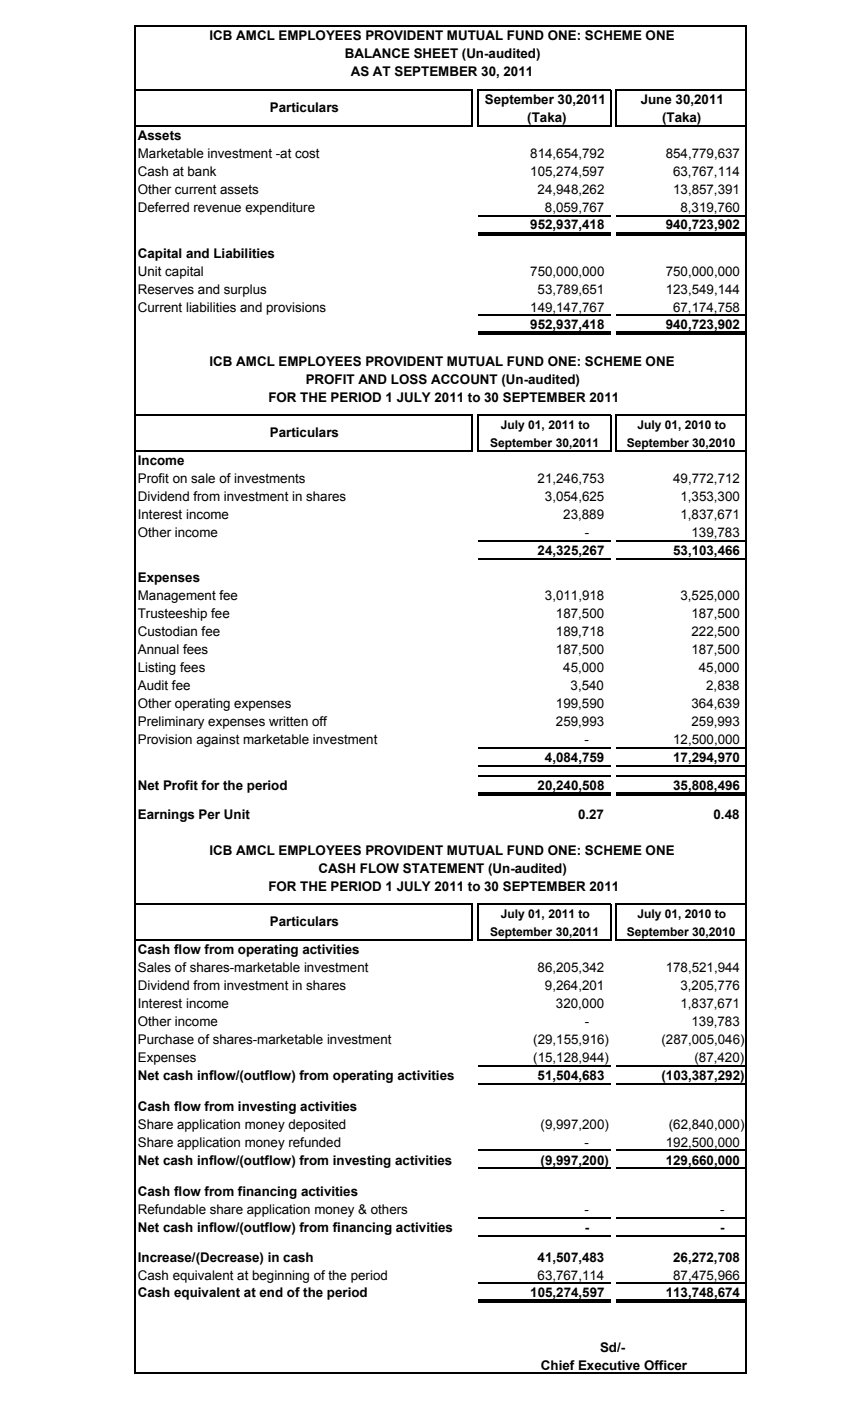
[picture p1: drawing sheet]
<svg xmlns="http://www.w3.org/2000/svg" width="216mm" height="356mm" viewBox="0 0 216 356" stroke-linecap="round" stroke-linejoin="round" font-family="sans-serif">
<defs><g id="words">
<g font-size="3.4">
<text x="53.2" y="10.2">ICB AMCL EMPLOYEES PROVIDENT MUTUAL FUND ONE: SCHEME ONE</text>
<text x="87.5" y="14.7">BALANCE SHEET (Un-audited)</text>
<text x="89" y="19.3">AS AT SEPTEMBER 30, 2011</text>
<text x="68.5" y="28.4">Particulars</text>
<text x="123" y="26.5">September 30,2011</text>
<text x="162.6" y="26.5">June 30,2011</text>
<text x="35" y="35.6">Assets</text>
<text x="133.8" y="31.1">(Taka)</text>
<text x="168" y="31.1">(Taka)</text>
<text x="35" y="40.2">Marketable investment -at cost</text>
<text x="134.5" y="40.2">814,654,792</text>
<text x="168.9" y="40.2">854,779,637</text>
<text x="35" y="44.8">Cash at bank</text>
<text x="134.5" y="44.8">105,274,597</text>
<text x="170.8" y="44.8">63,767,114</text>
<text x="35" y="49.4">Other current assets</text>
<text x="35" y="53.9">Deferred revenue expenditure</text>
<text x="136.4" y="49.4">24,948,262</text>
<text x="138.3" y="53.9">8,059,767</text>
<text x="170.8" y="49.4">13,857,391</text>
<text x="172.6" y="53.9">8,319,760</text>
<text x="134.5" y="58.3">952,937,418</text>
<text x="168.9" y="58.3">940,723,902</text>
<text x="35" y="65.4">Capital and Liabilities</text>
<text x="35" y="70">Unit capital</text>
<text x="134.5" y="70">750,000,000</text>
<text x="168.9" y="70">750,000,000</text>
<text x="35" y="74.6">Reserves and surplus</text>
<text x="136.4" y="74.6">53,789,651</text>
<text x="168.9" y="74.6">123,549,144</text>
<text x="35" y="79.2">Current liabilities and provisions</text>
<text x="134.5" y="79.2">149,147,767</text>
<text x="134.5" y="83.5">952,937,418</text>
<text x="168.9" y="83.5">940,723,902</text>
<text x="170.8" y="79.2">67,174,758</text>
<text x="53.2" y="92.9">ICB AMCL EMPLOYEES PROVIDENT MUTUAL FUND ONE: SCHEME ONE</text>
<text x="77.6" y="97.5">PROFIT AND LOSS ACCOUNT (Un-audited)</text>
<text x="68.1" y="102">FOR THE PERIOD 1 JULY 2011 to 30 SEPTEMBER 2011</text>
<text x="68.5" y="110.9">Particulars</text>
<text x="35" y="118.1">Income</text>
<text x="35" y="122.7">Profit on sale of investments</text>
<text x="136.4" y="122.7">21,246,753</text>
<text x="170.8" y="122.7">49,772,712</text>
<text x="35" y="127.3">Dividend from investment in shares</text>
<text x="35" y="131.8">Interest income</text>
<text x="138.3" y="127.3">3,054,625</text>
<text x="142.9" y="131.8">23,889</text>
<text x="172.6" y="127.3">1,353,300</text>
<text x="172.6" y="131.8">1,837,671</text>
<text x="35" y="136.4">Other income</text>
<text x="148.3" y="136.4">-</text>
<text x="175.4" y="136.4">139,783</text>
<text x="136.4" y="141">24,325,267</text>
<text x="170.8" y="141">53,103,466</text>
<text x="35" y="147.7">Expenses</text>
<text x="35" y="152.3">Management fee</text>
<text x="138.3" y="152.3">3,011,918</text>
<text x="172.6" y="152.3">3,525,000</text>
<text x="35" y="156.9">Trusteeship fee</text>
<text x="35" y="161.5">Custodian fee</text>
<text x="141.1" y="161.5">189,718</text>
<text x="141.1" y="156.9">187,500</text>
<text x="175.4" y="156.9">187,500</text>
<text x="175.4" y="161.5">222,500</text>
<text x="35" y="166">Annual fees</text>
<text x="141.1" y="166">187,500</text>
<text x="175.4" y="166">187,500</text>
<text x="35" y="170.6">Listing fees</text>
<text x="142.9" y="170.6">45,000</text>
<text x="177.3" y="170.6">45,000</text>
<text x="35" y="175.2">Audit fee</text>
<text x="35" y="179.7">Other operating expenses</text>
<text x="141.1" y="179.7">199,590</text>
<text x="144.8" y="175.2">3,540</text>
<text x="175.4" y="179.7">364,639</text>
<text x="179.2" y="175.2">2,838</text>
<text x="35" y="184.3">Preliminary expenses written off</text>
<text x="141" y="184.3">259,993</text>
<text x="175.4" y="184.3">259,993</text>
<text x="35" y="188.9">Provision against marketable investment</text>
<text x="148.3" y="188.9">-</text>
<text x="170.8" y="188.9">12,500,000</text>
<text x="138.3" y="193.5">4,084,759</text>
<text x="170.8" y="193.5">17,294,970</text>
<text x="35" y="200.4">Net Profit for the period</text>
<text x="136.4" y="200.4">20,240,508</text>
<text x="170.8" y="200.4">35,808,496</text>
<text x="35" y="207.9">Earnings Per Unit</text>
<text x="146.6" y="207.9">0.27</text>
<text x="181" y="207.9">0.48</text>
<text x="53.2" y="217">ICB AMCL EMPLOYEES PROVIDENT MUTUAL FUND ONE: SCHEME ONE</text>
<text x="80.8" y="221.6">CASH FLOW STATEMENT (Un-audited)</text>
<text x="68.1" y="226.1">FOR THE PERIOD 1 JULY 2011 to 30 SEPTEMBER 2011</text>
<text x="68.5" y="235">Particulars</text>
<text x="35" y="242.2">Cash flow from operating activities</text>
<text x="35" y="246.8">Sales of shares-marketable investment</text>
<text x="35" y="251.4">Dividend from investment in shares</text>
<text x="136.4" y="246.8">86,205,342</text>
<text x="138.3" y="251.4">9,264,201</text>
<text x="168.9" y="246.8">178,521,944</text>
<text x="172.6" y="251.4">3,205,776</text>
<text x="35" y="255.9">Interest income</text>
<text x="141.1" y="255.9">320,000</text>
<text x="172.6" y="255.9">1,837,671</text>
<text x="35" y="260.5">Other income</text>
<text x="148.3" y="260.5">-</text>
<text x="175.4" y="260.5">139,783</text>
<text x="35" y="265.1">Purchase of shares-marketable investment</text>
<text x="35" y="269.7">Expenses</text>
<text x="135.3" y="265.1">(29,155,916)</text>
<text x="135.3" y="269.7">(15,128,944)</text>
<text x="167.8" y="265.1">(287,005,046)</text>
<text x="176.2" y="269.7">(87,420)</text>
<text x="35" y="274.2">Net cash inflow/(outflow) from operating activities</text>
<text x="136.4" y="274.2">51,504,683</text>
<text x="167.8" y="274.2">(103,387,292)</text>
<text x="35" y="281.9">Cash flow from investing activities</text>
<text x="35" y="286.5">Share application money deposited</text>
<text x="137.2" y="286.5">(9,997,200)</text>
<text x="169.7" y="286.5">(62,840,000)</text>
<text x="35" y="291.1">Share application money refunded</text>
<text x="148.3" y="291.1">-</text>
<text x="168.9" y="291.1">192,500,000</text>
<text x="35" y="295.7">Net cash inflow/(outflow) from investing activities</text>
<text x="137.2" y="295.7">(9,997,200)</text>
<text x="168.9" y="295.7">129,660,000</text>
<text x="35" y="303.6">Cash flow from financing activities</text>
<text x="35" y="308.2">Refundable share application money &amp; others</text>
<text x="148.3" y="308.2">-</text>
<text x="182.7" y="308.2">-</text>
<text x="35" y="312.8">Net cash inflow/(outflow) from financing activities</text>
<text x="148.3" y="312.8">-</text>
<text x="182.7" y="312.8">-</text>
<text x="35" y="320.2">Increase/(Decrease) in cash</text>
<text x="136.4" y="320.2">41,507,483</text>
<text x="170.8" y="320.2">26,272,708</text>
<text x="35" y="324.8">Cash equivalent at beginning of the period</text>
<text x="35" y="329.1">Cash equivalent at end of the period</text>
<text x="134.5" y="329.1">105,274,597</text>
<text x="136.4" y="324.8">63,767,114</text>
<text x="168.9" y="329.1">113,748,674</text>
<text x="170.8" y="324.8">87,475,966</text>
<text x="137.2" y="347.6">Chief Executive Officer</text>
<text x="152.2" y="343.1">Sd/-</text>
</g>
<g font-size="3">
<text x="124.4" y="113.5">September 30,2011</text>
<text x="127.1" y="109">July 01, 2011 to</text>
<text x="159" y="113.5">September 30,2010</text>
<text x="161.7" y="109">July 01, 2010 to</text>
<text x="127.1" y="233.1">July 01, 2011 to</text>
<text x="161.7" y="233.1">July 01, 2010 to</text>
<text x="124.4" y="237.7">September 30,2011</text>
<text x="159" y="237.7">September 30,2010</text>
</g>
</g></defs>
<g fill="none" stroke="#000" stroke-width=".25">
<path d="M34.3 6.4v342.3M34.5 6.5h154.9M189.3 6.6v342.1M34.5 22.8h85.4M34.5 32h85.4M119.8 22.9v9.2M121.4 22.7v9.4M121.5 22.8h33.5M121.5 32h33.5M154.9 22.9v9.2M156.3 22.7v9.4M156.4 22.8h33"/>
<path d="M156.4 32h33M121.3 54.8h33.6M121.3 59.1h33.6M121.3 59.6h33.6M156.2 54.8h33.2M156.2 59.1h32.9M156.2 59.6h32.9M121.3 80.1h33.6M121.3 84.4h33.6M121.3 84.9h33.6M156.2 80.1h33.2M156.2 84.4h32.9"/>
<path d="M156.2 84.9h32.9M34.5 105.3h85.4M34.5 114.4h85.4M119.8 105.4v9.2M121.4 105.2v9.4M121.5 105.3h33.5M121.5 114.4h33.5M154.9 105.4v9.2M156.3 105.2v9.4M156.4 105.3h33M156.4 114.4h33M121.3 137.3h33.6"/>
<path d="M156.2 137.3h33.2M121.3 141.9h33.6M156.2 141.9h33.2M121.3 189.8h33.6M121.3 194.4h33.6M121.3 197h33.6M156.2 189.8h33.2M156.2 194.4h33.2M156.2 197h33.2M121.3 201.3h33.6M121.3 201.8h33.6M156.2 201.3h32.9"/>
<path d="M156.2 201.8h32.9M34.5 229.4h85.4M34.5 238.5h85.4M119.8 229.5v9.2M121.4 229.3v9.4M121.5 229.4h33.5M121.5 238.5h33.5M154.9 229.5v9.2M156.3 229.3v9.4M156.4 229.4h33M156.4 238.5h33M121.3 270.6h33.6"/>
<path d="M121.3 275.1h33.6M156.2 270.6h33.2M156.2 275.1h33.2M121.3 292h33.6M121.3 296.5h33.6M156.2 292h33.2M156.2 296.5h33.2M121.3 309.1h33.6M121.3 313.6h33.6M156.2 309.1h33.2M156.2 313.6h33.2M121.3 325.7h33.6"/>
<path d="M121.3 330h33.6M121.3 330.5h33.6M156.2 325.7h33.2M156.2 330h32.9M156.2 330.5h32.9M34.5 348.5h154.9"/>
</g>
<use href="#words"/>
</svg>
